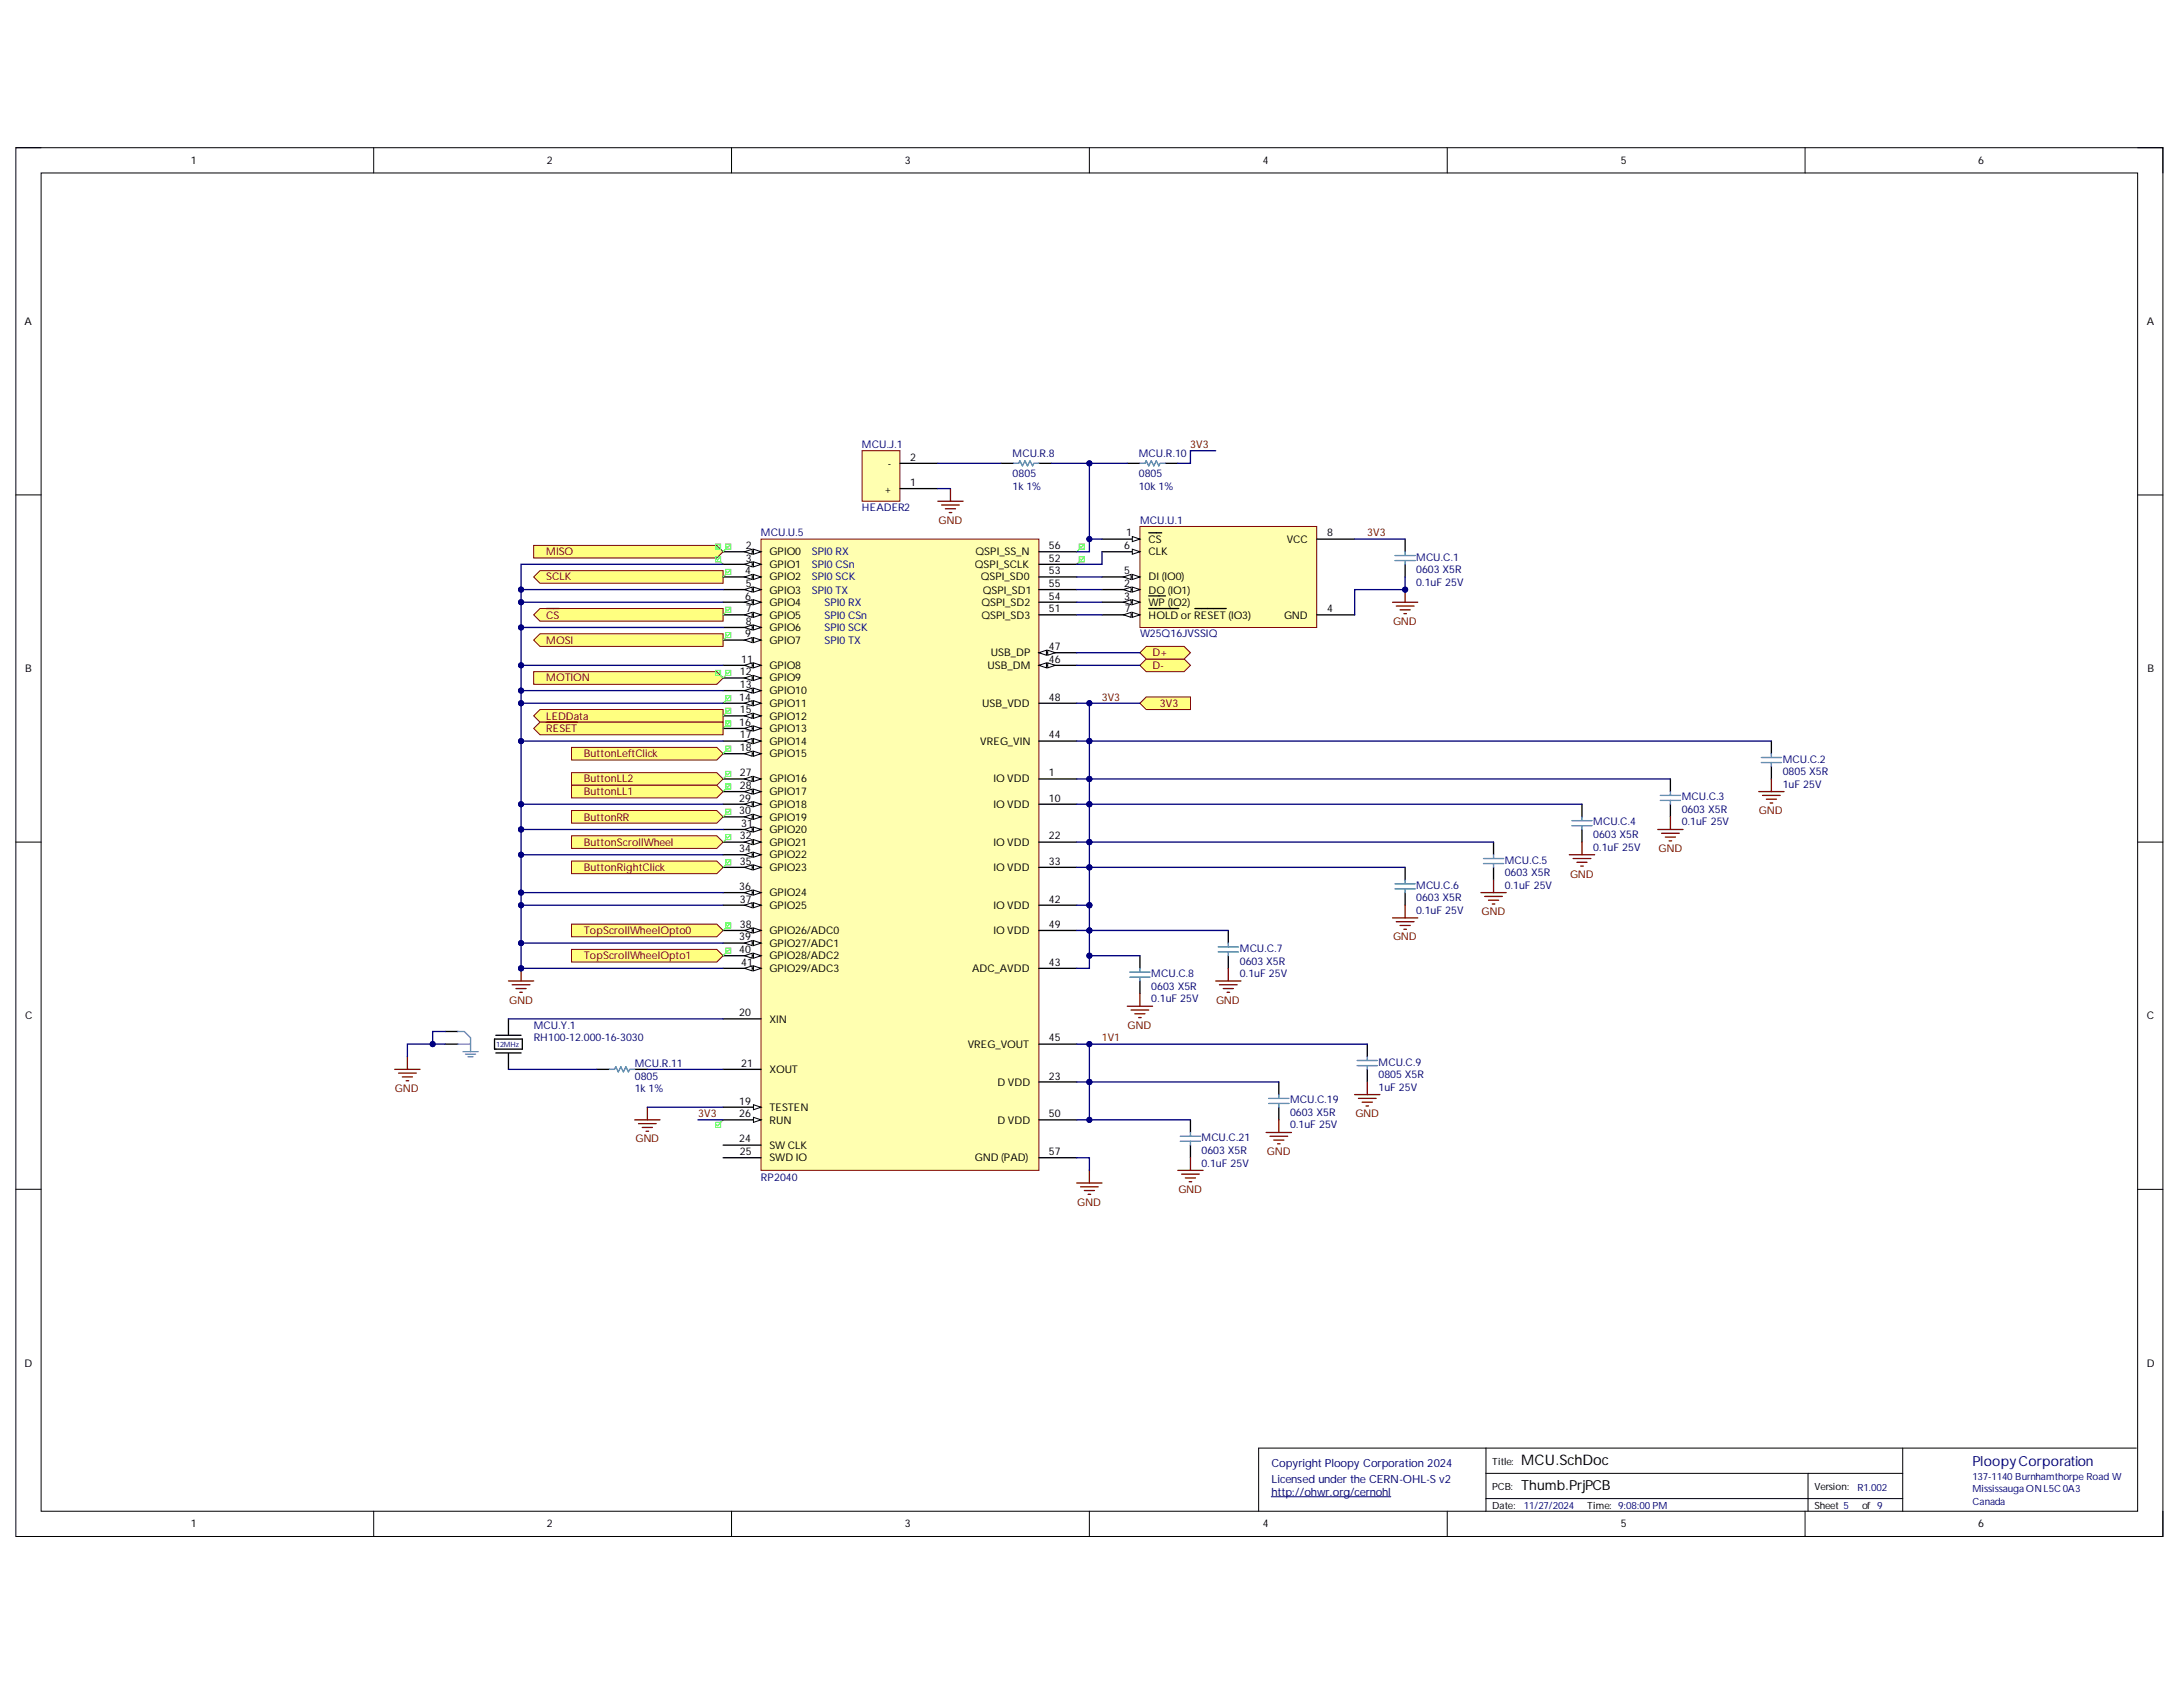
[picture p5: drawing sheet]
<svg xmlns="http://www.w3.org/2000/svg" width="279mm" height="216mm" viewBox="0 0 279 216" stroke-linecap="round" stroke-linejoin="round" font-family="sans-serif">
<defs><g id="words">
<text font-size="1.9" x="194.7" y="187.4">MCU.SchDoc</text>
<text font-size="1.8" x="194.7" y="190.6">Thumb.PrjPCB</text>
<text font-size="1.8" fill="#000080" x="252.4" y="187.6">PloopyCorporation</text>
<g font-size="1.4">
<text x="24.4" y="21">1</text>
<text x="70" y="21">2</text>
<text x="115.8" y="21">3</text>
<text x="161.6" y="21">4</text>
<text x="207.5" y="21">5</text>
<text x="253.2" y="21">6</text>
<text x="3.1" y="41.6">A</text>
<text x="274.8" y="41.6">A</text>
<text x="113.6" y="59.7">-</text>
<text x="116.5" y="59">2</text>
<text x="113.2" y="63">+</text>
<text x="116.5" y="62.2">1</text>
<text x="95.4" y="70.3">2</text>
<text x="95.4" y="71.9">3</text>
<text x="98.5" y="71.1">GPIO0</text>
<text x="124.9" y="71.1">QSPI_SS_N</text>
<text x="134.3" y="71.9">52</text>
<text x="134.3" y="70.3">56</text>
<text x="143.9" y="70.3">6</text>
<text x="144.1" y="68.6">1</text>
<text x="147" y="69.5">CS</text>
<text x="147" y="71.1">CLK</text>
<text x="164.7" y="69.5">VCC</text>
<text x="169.8" y="68.6">8</text>
<text x="95.4" y="73.5">4</text>
<text x="95.4" y="76.7">6</text>
<text x="95.4" y="75.1">5</text>
<text x="98.5" y="72.7">GPIO1</text>
<text x="98.5" y="74.3">GPIO2</text>
<text x="98.5" y="76">GPIO3</text>
<text x="98.5" y="77.6">GPIO4</text>
<text x="124.8" y="72.7">QSPI_SCLK</text>
<text x="125.5" y="74.3">QSPI_SD0</text>
<text x="125.6" y="77.6">QSPI_SD2</text>
<text x="125.8" y="76">QSPI_SD1</text>
<text x="134.3" y="73.5">53</text>
<text x="134.3" y="76.7">54</text>
<text x="134.3" y="75.1">55</text>
<text x="143.9" y="75.1">2</text>
<text x="143.9" y="76.7">3</text>
<text x="143.9" y="73.5">5</text>
<text x="147" y="76">DO (IO1)</text>
<text x="147" y="77.6">WP (IO2)</text>
<text x="147" y="74.3">DI (IO0)</text>
<text x="95.4" y="81.5">9</text>
<text x="95.4" y="78.3">7</text>
<text x="95.4" y="79.9">8</text>
<text x="98.5" y="79.2">GPIO5</text>
<text x="98.5" y="80.8">GPIO6</text>
<text x="98.5" y="82.4">GPIO7</text>
<text x="125.6" y="79.2">QSPI_SD3</text>
<text x="126.8" y="84">USB_DP</text>
<text x="134.3" y="83.2">47</text>
<text x="134.3" y="78.3">51</text>
<text x="144" y="78.3">7</text>
<text x="147" y="79.2">HOLD or RESET (IO3)</text>
<text x="164.3" y="79.2">GND</text>
<text x="169.8" y="78.3">4</text>
<text x="3.2" y="86">B</text>
<text x="94.6" y="89.7">14</text>
<text x="94.7" y="86.4">12</text>
<text x="94.7" y="88.1">13</text>
<text x="94.9" y="84.8">11</text>
<text x="98.5" y="85.6">GPIO8</text>
<text x="98.5" y="87.2">GPIO9</text>
<text x="98.5" y="88.8">GPIO10</text>
<text x="126.4" y="85.6">USB_DM</text>
<text x="134.3" y="84.8">46</text>
<text x="134.3" y="89.7">48</text>
<text x="274.8" y="86">B</text>
<text x="94.6" y="92.9">16</text>
<text x="94.7" y="91.3">15</text>
<text x="94.7" y="94.5">17</text>
<text x="98.5" y="90.5">GPIO11</text>
<text x="98.5" y="92.1">GPIO12</text>
<text x="98.5" y="93.7">GPIO13</text>
<text x="98.5" y="95.3">GPIO14</text>
<text x="125.5" y="95.3">VREG_VIN</text>
<text x="125.7" y="90.5">USB_VDD</text>
<text x="134.3" y="94.5">44</text>
<text x="94.7" y="96.2">18</text>
<text x="94.7" y="99.4">27</text>
<text x="94.7" y="101">28</text>
<text x="98.5" y="96.9">GPIO15</text>
<text x="98.5" y="100.1">GPIO16</text>
<text x="98.5" y="101.7">GPIO17</text>
<text x="127.1" y="100.1">IO VDD</text>
<text x="134.3" y="99.4">1</text>
<text x="94.6" y="102.6">29</text>
<text x="94.6" y="104.2">30</text>
<text x="94.7" y="107.4">32</text>
<text x="94.9" y="105.8">31</text>
<text x="98.5" y="103.4">GPIO18</text>
<text x="98.5" y="105">GPIO19</text>
<text x="98.5" y="106.6">GPIO20</text>
<text x="127.1" y="103.4">IO VDD</text>
<text x="134.3" y="102.6">10</text>
<text x="134.3" y="107.4">22</text>
<text x="94.6" y="109">34</text>
<text x="94.6" y="113.9">36</text>
<text x="94.7" y="110.7">35</text>
<text x="98.5" y="108.2">GPIO21</text>
<text x="98.5" y="109.9">GPIO22</text>
<text x="98.5" y="111.5">GPIO23</text>
<text x="127.1" y="108.2">IO VDD</text>
<text x="127.1" y="111.5">IO VDD</text>
<text x="134.3" y="110.7">33</text>
<text x="94.7" y="115.5">37</text>
<text x="94.7" y="118.7">38</text>
<text x="98.5" y="114.7">GPIO24</text>
<text x="98.5" y="116.4">GPIO25</text>
<text x="98.5" y="119.6">GPIO26/ADC0</text>
<text x="127.1" y="116.4">IO VDD</text>
<text x="127.1" y="119.6">IO VDD</text>
<text x="134.3" y="115.5">42</text>
<text x="134.3" y="118.7">49</text>
<text x="94.6" y="120.3">39</text>
<text x="94.6" y="121.9">40</text>
<text x="94.9" y="123.6">41</text>
<text x="98.5" y="121.2">GPIO27/ADC1</text>
<text x="98.5" y="122.8">GPIO28/ADC2</text>
<text x="98.5" y="124.4">GPIO29/ADC3</text>
<text x="124.4" y="124.4">ADC_AVDD</text>
<text x="134.3" y="123.6">43</text>
<text x="3.2" y="130.5">C</text>
<text x="94.6" y="130">20</text>
<text x="98.5" y="130.9">XIN</text>
<text x="274.8" y="130.5">C</text>
<text x="94.9" y="136.6">21</text>
<text x="98.5" y="137.3">XOUT</text>
<text x="123.9" y="134.1">VREG_VOUT</text>
<text x="134.3" y="133.3">45</text>
<text x="94.6" y="141.4">19</text>
<text x="94.6" y="143">26</text>
<text x="98.5" y="142.1">TESTEN</text>
<text x="98.5" y="143.8">RUN</text>
<text x="127.7" y="138.9">D VDD</text>
<text x="127.7" y="143.8">D VDD</text>
<text x="134.3" y="138.2">23</text>
<text x="134.3" y="143">50</text>
<text x="94.6" y="146.2">24</text>
<text x="94.7" y="147.8">25</text>
<text x="98.5" y="147">SW CLK</text>
<text x="98.5" y="148.6">SWD IO</text>
<text x="124.8" y="148.6">GND (PAD)</text>
<text x="134.3" y="147.8">57</text>
<text x="3.1" y="174.9">D</text>
<text x="274.8" y="174.9">D</text>
<text x="24.4" y="195.5">1</text>
<text x="70" y="195.5">2</text>
<text x="115.8" y="195.5">3</text>
<text x="161.6" y="195.5">4</text>
<text x="207.5" y="195.5">5</text>
<text x="253.2" y="195.5">6</text>
</g>
<g font-size="1.4" fill="#000080">
<text x="110.3" y="57.4">MCU.J.1</text>
<text x="129.6" y="58.5">MCU.R.8</text>
<text x="145.7" y="58.5">MCU.R.10</text>
<text x="110.3" y="65.4">HEADER2</text>
<text x="129.6" y="62.7">1k 1%</text>
<text x="129.6" y="61.1">0805</text>
<text x="145.7" y="62.7">10k 1%</text>
<text x="145.7" y="61.1">0805</text>
<text x="97.4" y="68.6">MCU.U.5</text>
<text x="103.9" y="71.1">SPI0RX</text>
<text x="145.9" y="67">MCU.U.1</text>
<text x="181.3" y="71.7">MCU.C.1</text>
<text x="103.9" y="72.7">SPI0CSn</text>
<text x="103.9" y="74.3">SPI0SCK</text>
<text x="103.9" y="76">SPI0TX</text>
<text x="105.5" y="77.6">SPI0RX</text>
<text x="181.3" y="75">0.1uF 25V</text>
<text x="181.3" y="73.3">0603 X5R</text>
<text x="105.5" y="79.2">SPI0CSn</text>
<text x="105.5" y="80.8">SPI0SCK</text>
<text x="105.5" y="82.4">SPI0TX</text>
<text x="145.9" y="81.5">W25Q16JVSSIQ</text>
<text x="228.2" y="100.8">1uF 25V</text>
<text x="228.2" y="97.6">MCU.C.2</text>
<text x="228.2" y="99.2">0805 X5R</text>
<text x="203.9" y="105.6">MCU.C.4</text>
<text x="203.9" y="107.2">0603 X5R</text>
<text x="215.2" y="105.6">0.1uF 25V</text>
<text x="215.2" y="102.4">MCU.C.3</text>
<text x="215.2" y="104">0603 X5R</text>
<text x="181.3" y="113.7">MCU.C.6</text>
<text x="192.6" y="113.7">0.1uF 25V</text>
<text x="192.6" y="110.5">MCU.C.5</text>
<text x="192.6" y="112.1">0603 X5R</text>
<text x="203.9" y="108.9">0.1uF 25V</text>
<text x="181.3" y="117">0.1uF 25V</text>
<text x="181.3" y="115.3">0603 X5R</text>
<text x="147.4" y="125.1">MCU.C.8</text>
<text x="158.7" y="125.1">0.1uF 25V</text>
<text x="158.7" y="121.9">MCU.C.7</text>
<text x="158.7" y="123.5">0603 X5R</text>
<text x="68.3" y="131.7">MCU.Y.1</text>
<text x="147.4" y="128.3">0.1uF 25V</text>
<text x="147.4" y="126.7">0603 X5R</text>
<text x="68.3" y="133.3">RH100-12.000-16-3030</text>
<text x="81.2" y="136.6">MCU.R.11</text>
<text x="176.4" y="136.4">MCU.C.9</text>
<text x="176.4" y="138">0805 X5R</text>
<text x="81.2" y="139.8">1k 1%</text>
<text x="81.2" y="138.2">0805</text>
<text x="165.1" y="141.2">MCU.C.19</text>
<text x="165.1" y="142.8">0603 X5R</text>
<text x="176.4" y="139.6">1uF 25V</text>
<text x="153.8" y="149.3">0.1uF 25V</text>
<text x="153.8" y="146">MCU.C.21</text>
<text x="153.8" y="147.6">0603 X5R</text>
<text x="165.1" y="144.4">0.1uF 25V</text>
<text x="97.4" y="151.1">RP2040</text>
<text x="162.7" y="187.7">Copyright Ploopy Corporation 2024</text>
<text x="162.7" y="189.8">Licensed under the CERN-OHL-S v2</text>
<text x="162.7" y="191.4">http://ohwr.org/cernohl</text>
</g>
<g font-size="1.4" fill="#800000">
<text x="152.3" y="57.4">3V3</text>
<text x="69.9" y="71.1">MISO</text>
<text x="120.1" y="67">GND</text>
<text x="175" y="68.6">3V3</text>
<text x="69.9" y="74.3">SCLK</text>
<text x="69.9" y="82.4">MOSI</text>
<text x="69.9" y="79.2">CS</text>
<text x="147.5" y="84">D+</text>
<text x="178.3" y="79.9">GND</text>
<text x="69.9" y="87.2">MOTION</text>
<text x="141" y="89.7">3V3</text>
<text x="147.5" y="85.6">D-</text>
<text x="69.9" y="92.1">LEDData</text>
<text x="69.9" y="93.7">RESET</text>
<text x="148.5" y="90.5">3V3</text>
<text x="74.7" y="100.1">ButtonLL2</text>
<text x="74.7" y="101.7">ButtonLL1</text>
<text x="74.7" y="96.9">ButtonLeftClick</text>
<text x="74.7" y="105">ButtonRR</text>
<text x="225.1" y="104.2">GND</text>
<text x="74.7" y="108.2">ButtonScrollWheel</text>
<text x="74.7" y="111.5">ButtonRightClick</text>
<text x="201" y="112.3">GND</text>
<text x="212.3" y="109">GND</text>
<text x="74.7" y="119.6">TopScrollWheelOpto0</text>
<text x="189.6" y="117.1">GND</text>
<text x="74.7" y="122.8">TopScrollWheelOpto1</text>
<text x="178.3" y="120.3">GND</text>
<text x="65.2" y="128.4">GND</text>
<text x="144.3" y="131.7">GND</text>
<text x="155.6" y="128.4">GND</text>
<text x="141" y="133.3">1V1</text>
<text x="50.6" y="139.8">GND</text>
<text x="89.4" y="143">3V3</text>
<text x="173.5" y="143">GND</text>
<text x="81.3" y="146.2">GND</text>
<text x="162.1" y="147.8">GND</text>
<text x="137.9" y="154.3">GND</text>
<text x="150.8" y="152.7">GND</text>
</g>
<g font-size="1.3">
<text x="191" y="187.4">Title:</text>
<text x="191" y="190.6">PCB:</text>
<text x="232.2" y="190.6">Version:</text>
<text x="191" y="193.1">Date:</text>
<text x="203.2" y="193.1">Time: 9:08:00PM</text>
<text x="232.2" y="193.1">Sheet 5</text>
<text x="238.3" y="193.1">of 9</text>
</g>
<g font-size="1.3" fill="#000080">
<text x="237.7" y="190.8">R1.002</text>
<text x="252.4" y="191">MississaugaONL5C0A3</text>
<text x="252.4" y="189.4">137-1140Burnhamthorpe Road W</text>
<text x="195" y="193.1">11/27/2024</text>
<text x="252.4" y="192.6">Canada</text>
</g>
<text font-size=".9" fill="#000080" x="63.5" y="134">12MHz</text>
</g></defs>
<path d="M2 18.9h274.8v177.7h-274.8z" fill="none" stroke="#000" stroke-width=".13"/>
<path d="M5.3 22.1h268.3v171.3h-268.3z" fill-rule="evenodd" fill="#fff"/>
<g fill="none" stroke="#000" stroke-width=".13">
<path d="M2 18.9h3.3M47.8 18.9v3.2M93.6 18.9v3.2M139.4 18.9v3.2M185.2 18.9v3.2M231 18.9v3.2M273.6 18.9h3.2v3.2M5.3 22.1h268.3v171.3h-268.3zM2 63.3h3.3M273.6 63.3h3.2M2 107.8h3.3M273.6 107.8h3.2"/>
<path d="M2 152.2h3.3M273.6 152.2h3.2M47.8 193.4v3.2M93.6 193.4v3.2M139.4 193.4v3.2M185.2 193.4v3.2M190.2 185.3v8.1M190.2 188.6h53.3M190.2 191.8h53.3M231 193.4v3.2M231.4 188.6v4.8M243.5 185.3v8.1"/>
<path d="M273.4 185.3h-112.3v8.1M276.8 193.4v3.2"/>
</g>
<path d="M162.7 191.5h15.3" fill="none" stroke="#000080" stroke-width=".13"/>
<path d="M73.2 118.3h18.5l.9 .8-.9 .8h-18.5z" fill-rule="evenodd" fill="#ffff80"/>
<path d="M73.2 118.3h18.5l.9 .8-.9 .8h-18.5z" fill="none" stroke="#800000" stroke-width=".13"/>
<path d="M73.2 121.5h18.5l.9 .8-.9 .8h-18.5z" fill-rule="evenodd" fill="#ffff80"/>
<path d="M73.2 121.5h18.5l.9 .8-.9 .8h-18.5z" fill="none" stroke="#800000" stroke-width=".13"/>
<path d="M73.2 103.7h18.5l.9 .8-.9 .8h-18.5z" fill-rule="evenodd" fill="#ffff80"/>
<path d="M73.2 103.7h18.5l.9 .8-.9 .8h-18.5z" fill="none" stroke="#800000" stroke-width=".13"/>
<path d="M73.2 98.9h18.5l.9 .8-.9 .8h-18.5z" fill-rule="evenodd" fill="#ffff80"/>
<path d="M73.2 98.9h18.5l.9 .8-.9 .8h-18.5z" fill="none" stroke="#800000" stroke-width=".13"/>
<path d="M73.2 100.5h18.5l.9 .8-.9 .8h-18.5z" fill-rule="evenodd" fill="#ffff80"/>
<path d="M73.2 100.5h18.5l.9 .8-.9 .8h-18.5z" fill="none" stroke="#800000" stroke-width=".13"/>
<path d="M73.2 107h18.5l.9 .8-.9 .8h-18.5z" fill-rule="evenodd" fill="#ffff80"/>
<path d="M73.2 107h18.5l.9 .8-.9 .8h-18.5z" fill="none" stroke="#800000" stroke-width=".13"/>
<path d="M73.2 95.7h18.5l.9 .8-.9 .8h-18.5z" fill-rule="evenodd" fill="#ffff80"/>
<path d="M73.2 95.7h18.5l.9 .8-.9 .8h-18.5z" fill="none" stroke="#800000" stroke-width=".13"/>
<path d="M73.2 110.2h18.5l.9 .8-.9 .8h-18.5z" fill-rule="evenodd" fill="#ffff80"/>
<path d="M73.2 110.2h18.5l.9 .8-.9 .8h-18.5z" fill="none" stroke="#800000" stroke-width=".13"/>
<path d="M68.3 73.8l.8-.8h23.5v1.6h-23.5z" fill-rule="evenodd" fill="#ffff80"/>
<path d="M68.3 73.8l.8-.8h23.5v1.6h-23.5z" fill="none" stroke="#800000" stroke-width=".13"/>
<path d="M68.3 69.8h23.4l.9 .8-.9 .8h-23.4z" fill-rule="evenodd" fill="#ffff80"/>
<path d="M68.3 69.8h23.4l.9 .8-.9 .8h-23.4z" fill="none" stroke="#800000" stroke-width=".13"/>
<path d="M68.3 86h23.4l.9 .8-.9 .8h-23.4z" fill-rule="evenodd" fill="#ffff80"/>
<path d="M68.3 86h23.4l.9 .8-.9 .8h-23.4z" fill="none" stroke="#800000" stroke-width=".13"/>
<path d="M97.4 69h35.6v80.8h-35.6z" fill-rule="evenodd" fill="#ffffb0"/>
<path d="M97.4 69h35.6v80.8h-35.6z" fill="none" stroke="#800000" stroke-width=".13"/>
<path d="M92.6 70.6h4.8M133 99.7h4.8" fill="none" stroke="#000" stroke-width=".17"/>
<path d="M96.4 70.3l1 .3-1 .3z" fill="#f8fcff"/>
<path d="M96.4 70.3l1 .3-1 .3z" fill="none" stroke="#000" stroke-width=".13"/>
<path d="M95.3 70.6l1-.3v.6z" fill="#f8fcff"/>
<path d="M95.3 70.6l1-.3v.6z" fill="none" stroke="#000" stroke-width=".13"/>
<path d="M92.6 72.2h4.8" fill="none" stroke="#000" stroke-width=".17"/>
<path d="M96.4 71.9l1 .3-1 .3z" fill="#f8fcff"/>
<path d="M96.4 71.9l1 .3-1 .3z" fill="none" stroke="#000" stroke-width=".13"/>
<path d="M95.3 72.2l1-.3v.6z" fill="#f8fcff"/>
<path d="M95.3 72.2l1-.3v.6z" fill="none" stroke="#000" stroke-width=".13"/>
<path d="M92.6 73.8h4.8" fill="none" stroke="#000" stroke-width=".17"/>
<path d="M96.4 73.5l1 .3-1 .4z" fill="#f8fcff"/>
<path d="M96.4 73.5l1 .3-1 .4z" fill="none" stroke="#000" stroke-width=".13"/>
<path d="M95.3 73.8l1-.3v.7z" fill="#f8fcff"/>
<path d="M95.3 73.8l1-.3v.7z" fill="none" stroke="#000" stroke-width=".13"/>
<path d="M92.6 75.5h4.8" fill="none" stroke="#000" stroke-width=".17"/>
<path d="M96.4 75.1l1 .4-1 .3z" fill="#f8fcff"/>
<path d="M96.4 75.1l1 .4-1 .3z" fill="none" stroke="#000" stroke-width=".13"/>
<path d="M95.3 75.5l1-.4v.7z" fill="#f8fcff"/>
<path d="M95.3 75.5l1-.4v.7z" fill="none" stroke="#000" stroke-width=".13"/>
<path d="M92.6 77.1h4.8" fill="none" stroke="#000" stroke-width=".17"/>
<path d="M96.4 76.7l1 .4-1 .3z" fill="#f8fcff"/>
<path d="M96.4 76.7l1 .4-1 .3z" fill="none" stroke="#000" stroke-width=".13"/>
<path d="M95.3 77.1l1-.4v.7z" fill="#f8fcff"/>
<path d="M95.3 77.1l1-.4v.7z" fill="none" stroke="#000" stroke-width=".13"/>
<path d="M92.6 78.7h4.8" fill="none" stroke="#000" stroke-width=".17"/>
<path d="M96.4 78.4l1 .3-1 .3z" fill="#f8fcff"/>
<path d="M96.4 78.4l1 .3-1 .3z" fill="none" stroke="#000" stroke-width=".13"/>
<path d="M95.3 78.7l1-.3v.6z" fill="#f8fcff"/>
<path d="M95.3 78.7l1-.3v.6z" fill="none" stroke="#000" stroke-width=".13"/>
<path d="M92.6 80.3h4.8" fill="none" stroke="#000" stroke-width=".17"/>
<path d="M96.4 80l1 .3-1 .3z" fill="#f8fcff"/>
<path d="M96.4 80l1 .3-1 .3z" fill="none" stroke="#000" stroke-width=".13"/>
<path d="M95.3 80.3l1-.3v.6z" fill="#f8fcff"/>
<path d="M95.3 80.3l1-.3v.6z" fill="none" stroke="#000" stroke-width=".13"/>
<path d="M92.6 81.9h4.8" fill="none" stroke="#000" stroke-width=".17"/>
<path d="M96.4 81.6l1 .3-1 .3z" fill="#f8fcff"/>
<path d="M96.4 81.6l1 .3-1 .3z" fill="none" stroke="#000" stroke-width=".13"/>
<path d="M95.3 81.9l1-.3v.6z" fill="#f8fcff"/>
<path d="M95.3 81.9l1-.3v.6z" fill="none" stroke="#000" stroke-width=".13"/>
<path d="M92.6 85.2h4.8M133 102.9h4.8" fill="none" stroke="#000" stroke-width=".17"/>
<path d="M96.4 84.8l1 .4-1 .3z" fill="#f8fcff"/>
<path d="M96.4 84.8l1 .4-1 .3z" fill="none" stroke="#000" stroke-width=".13"/>
<path d="M95.3 85.2l1-.4v.7z" fill="#f8fcff"/>
<path d="M95.3 85.2l1-.4v.7z" fill="none" stroke="#000" stroke-width=".13"/>
<path d="M92.6 86.8h4.8" fill="none" stroke="#000" stroke-width=".17"/>
<path d="M96.4 86.4l1 .4-1 .3z" fill="#f8fcff"/>
<path d="M96.4 86.4l1 .4-1 .3z" fill="none" stroke="#000" stroke-width=".13"/>
<path d="M95.3 86.8l1-.4v.7z" fill="#f8fcff"/>
<path d="M95.3 86.8l1-.4v.7z" fill="none" stroke="#000" stroke-width=".13"/>
<path d="M92.6 88.4h4.8" fill="none" stroke="#000" stroke-width=".17"/>
<path d="M96.4 88.1l1 .3-1 .3z" fill="#f8fcff"/>
<path d="M96.4 88.1l1 .3-1 .3z" fill="none" stroke="#000" stroke-width=".13"/>
<path d="M95.3 88.4l1-.3v.6z" fill="#f8fcff"/>
<path d="M95.3 88.4l1-.3v.6z" fill="none" stroke="#000" stroke-width=".13"/>
<path d="M92.6 90h4.8" fill="none" stroke="#000" stroke-width=".17"/>
<path d="M96.4 89.7l1 .3-1 .3z" fill="#f8fcff"/>
<path d="M96.4 89.7l1 .3-1 .3z" fill="none" stroke="#000" stroke-width=".13"/>
<path d="M95.3 90l1-.3v.6z" fill="#f8fcff"/>
<path d="M95.3 90l1-.3v.6z" fill="none" stroke="#000" stroke-width=".13"/>
<path d="M92.6 91.6h4.8" fill="none" stroke="#000" stroke-width=".17"/>
<path d="M96.4 91.3l1 .3-1 .3z" fill="#f8fcff"/>
<path d="M96.4 91.3l1 .3-1 .3z" fill="none" stroke="#000" stroke-width=".13"/>
<path d="M95.3 91.6l1-.3v.6z" fill="#f8fcff"/>
<path d="M95.3 91.6l1-.3v.6z" fill="none" stroke="#000" stroke-width=".13"/>
<path d="M92.6 93.2h4.8" fill="none" stroke="#000" stroke-width=".17"/>
<path d="M96.4 92.9l1 .3-1 .4z" fill="#f8fcff"/>
<path d="M96.4 92.9l1 .3-1 .4z" fill="none" stroke="#000" stroke-width=".13"/>
<path d="M95.3 93.2l1-.3v.7z" fill="#f8fcff"/>
<path d="M95.3 93.2l1-.3v.7z" fill="none" stroke="#000" stroke-width=".13"/>
<path d="M92.6 94.8h4.8" fill="none" stroke="#000" stroke-width=".17"/>
<path d="M96.4 94.5l1 .3-1 .4z" fill="#f8fcff"/>
<path d="M96.4 94.5l1 .3-1 .4z" fill="none" stroke="#000" stroke-width=".13"/>
<path d="M95.3 94.8l1-.3v.7z" fill="#f8fcff"/>
<path d="M95.3 94.8l1-.3v.7z" fill="none" stroke="#000" stroke-width=".13"/>
<path d="M92.6 96.5h4.8" fill="none" stroke="#000" stroke-width=".17"/>
<path d="M96.4 96.1l1 .4-1 .3z" fill="#f8fcff"/>
<path d="M96.4 96.1l1 .4-1 .3z" fill="none" stroke="#000" stroke-width=".13"/>
<path d="M95.3 96.5l1-.4v.7z" fill="#f8fcff"/>
<path d="M95.3 96.5l1-.4v.7z" fill="none" stroke="#000" stroke-width=".13"/>
<path d="M92.6 141.7h4.8" fill="none" stroke="#000" stroke-width=".17"/>
<path d="M96.4 141.4l1 .3-1 .3z" fill="#f8fcff"/>
<path d="M96.4 141.4l1 .3-1 .3z" fill="none" stroke="#000" stroke-width=".13"/>
<path d="M133 107.8h4.8M92.6 130.4h4.8M92.6 136.9h4.8M133 138.5h4.8M92.6 146.5h4.8M92.6 148.2h4.8M92.6 143.3h4.8" fill="none" stroke="#000" stroke-width=".17"/>
<path d="M96.4 143l1 .3-1 .3z" fill="#f8fcff"/>
<path d="M96.4 143l1 .3-1 .3z" fill="none" stroke="#000" stroke-width=".13"/>
<path d="M92.6 99.7h4.8" fill="none" stroke="#000" stroke-width=".17"/>
<path d="M96.4 99.4l1 .3-1 .3z" fill="#f8fcff"/>
<path d="M96.4 99.4l1 .3-1 .3z" fill="none" stroke="#000" stroke-width=".13"/>
<path d="M95.3 99.7l1-.3v.6z" fill="#f8fcff"/>
<path d="M95.3 99.7l1-.3v.6z" fill="none" stroke="#000" stroke-width=".13"/>
<path d="M92.6 101.3h4.8" fill="none" stroke="#000" stroke-width=".17"/>
<path d="M96.4 101l1 .3-1 .3z" fill="#f8fcff"/>
<path d="M96.4 101l1 .3-1 .3z" fill="none" stroke="#000" stroke-width=".13"/>
<path d="M95.3 101.3l1-.3v.6z" fill="#f8fcff"/>
<path d="M95.3 101.3l1-.3v.6z" fill="none" stroke="#000" stroke-width=".13"/>
<path d="M92.6 102.9h4.8" fill="none" stroke="#000" stroke-width=".17"/>
<path d="M96.4 102.6l1 .3-1 .3z" fill="#f8fcff"/>
<path d="M96.4 102.6l1 .3-1 .3z" fill="none" stroke="#000" stroke-width=".13"/>
<path d="M95.3 102.9l1-.3v.6z" fill="#f8fcff"/>
<path d="M95.3 102.9l1-.3v.6z" fill="none" stroke="#000" stroke-width=".13"/>
<path d="M92.6 104.5h4.8" fill="none" stroke="#000" stroke-width=".17"/>
<path d="M96.4 104.2l1 .3-1 .4z" fill="#f8fcff"/>
<path d="M96.4 104.2l1 .3-1 .4z" fill="none" stroke="#000" stroke-width=".13"/>
<path d="M95.3 104.5l1-.3v.7z" fill="#f8fcff"/>
<path d="M95.3 104.5l1-.3v.7z" fill="none" stroke="#000" stroke-width=".13"/>
<path d="M92.6 106.2h4.8" fill="none" stroke="#000" stroke-width=".17"/>
<path d="M96.4 105.8l1 .4-1 .3z" fill="#f8fcff"/>
<path d="M96.4 105.8l1 .4-1 .3z" fill="none" stroke="#000" stroke-width=".13"/>
<path d="M95.3 106.2l1-.4v.7z" fill="#f8fcff"/>
<path d="M95.3 106.2l1-.4v.7z" fill="none" stroke="#000" stroke-width=".13"/>
<path d="M92.6 107.8h4.8" fill="none" stroke="#000" stroke-width=".17"/>
<path d="M96.4 107.4l1 .4-1 .3z" fill="#f8fcff"/>
<path d="M96.4 107.4l1 .4-1 .3z" fill="none" stroke="#000" stroke-width=".13"/>
<path d="M95.3 107.8l1-.4v.7z" fill="#f8fcff"/>
<path d="M95.3 107.8l1-.4v.7z" fill="none" stroke="#000" stroke-width=".13"/>
<path d="M92.6 109.4h4.8M133 111h4.8" fill="none" stroke="#000" stroke-width=".17"/>
<path d="M96.4 109.1l1 .3-1 .3z" fill="#f8fcff"/>
<path d="M96.4 109.1l1 .3-1 .3z" fill="none" stroke="#000" stroke-width=".13"/>
<path d="M95.3 109.4l1-.3v.6z" fill="#f8fcff"/>
<path d="M95.3 109.4l1-.3v.6z" fill="none" stroke="#000" stroke-width=".13"/>
<path d="M92.6 111h4.8" fill="none" stroke="#000" stroke-width=".17"/>
<path d="M96.4 110.7l1 .3-1 .3z" fill="#f8fcff"/>
<path d="M96.4 110.7l1 .3-1 .3z" fill="none" stroke="#000" stroke-width=".13"/>
<path d="M95.3 111l1-.3v.6z" fill="#f8fcff"/>
<path d="M95.3 111l1-.3v.6z" fill="none" stroke="#000" stroke-width=".13"/>
<path d="M92.6 114.2h4.8" fill="none" stroke="#000" stroke-width=".17"/>
<path d="M96.4 113.9l1 .3-1 .4z" fill="#f8fcff"/>
<path d="M96.4 113.9l1 .3-1 .4z" fill="none" stroke="#000" stroke-width=".13"/>
<path d="M95.3 114.2l1-.3v.7z" fill="#f8fcff"/>
<path d="M95.3 114.2l1-.3v.7z" fill="none" stroke="#000" stroke-width=".13"/>
<path d="M92.6 115.8h4.8" fill="none" stroke="#000" stroke-width=".17"/>
<path d="M96.4 115.5l1 .3-1 .4z" fill="#f8fcff"/>
<path d="M96.4 115.5l1 .3-1 .4z" fill="none" stroke="#000" stroke-width=".13"/>
<path d="M95.3 115.8l1-.3v.7z" fill="#f8fcff"/>
<path d="M95.3 115.8l1-.3v.7z" fill="none" stroke="#000" stroke-width=".13"/>
<path d="M92.6 119.1h4.8" fill="none" stroke="#000" stroke-width=".17"/>
<path d="M96.4 118.8l1 .3-1 .3z" fill="#f8fcff"/>
<path d="M96.4 118.8l1 .3-1 .3z" fill="none" stroke="#000" stroke-width=".13"/>
<path d="M95.3 119.1l1-.3v.6z" fill="#f8fcff"/>
<path d="M95.3 119.1l1-.3v.6z" fill="none" stroke="#000" stroke-width=".13"/>
<path d="M92.6 120.7h4.8" fill="none" stroke="#000" stroke-width=".17"/>
<path d="M96.4 120.4l1 .3-1 .3z" fill="#f8fcff"/>
<path d="M96.4 120.4l1 .3-1 .3z" fill="none" stroke="#000" stroke-width=".13"/>
<path d="M95.3 120.7l1-.3v.6z" fill="#f8fcff"/>
<path d="M95.3 120.7l1-.3v.6z" fill="none" stroke="#000" stroke-width=".13"/>
<path d="M92.6 122.3h4.8" fill="none" stroke="#000" stroke-width=".17"/>
<path d="M96.4 122l1 .3-1 .3z" fill="#f8fcff"/>
<path d="M96.4 122l1 .3-1 .3z" fill="none" stroke="#000" stroke-width=".13"/>
<path d="M95.3 122.3l1-.3v.6z" fill="#f8fcff"/>
<path d="M95.3 122.3l1-.3v.6z" fill="none" stroke="#000" stroke-width=".13"/>
<path d="M92.6 123.9h4.8" fill="none" stroke="#000" stroke-width=".17"/>
<path d="M96.4 123.6l1 .3-1 .4z" fill="#f8fcff"/>
<path d="M96.4 123.6l1 .3-1 .4z" fill="none" stroke="#000" stroke-width=".13"/>
<path d="M95.3 123.9l1-.3v.7z" fill="#f8fcff"/>
<path d="M95.3 123.9l1-.3v.7z" fill="none" stroke="#000" stroke-width=".13"/>
<path d="M133 94.8h4.8M133 85.2h4.8M133 115.8h4.8M133 123.9h4.8M133 133.6h4.8" fill="none" stroke="#000" stroke-width=".17"/>
<path d="M133 85.2l.9-.4v.7z" fill="#f8fcff"/>
<path d="M133 85.2l.9-.4v.7z" fill="none" stroke="#000" stroke-width=".13"/>
<path d="M134.1 84.8l1 .4-1 .3z" fill="#f8fcff"/>
<path d="M134.1 84.8l1 .4-1 .3z" fill="none" stroke="#000" stroke-width=".13"/>
<path d="M133 83.5h4.8" fill="none" stroke="#000" stroke-width=".17"/>
<path d="M133 83.5l.9-.3v.7z" fill="#f8fcff"/>
<path d="M133 83.5l.9-.3v.7z" fill="none" stroke="#000" stroke-width=".13"/>
<path d="M134.1 83.2l1 .3-1 .4z" fill="#f8fcff"/>
<path d="M134.1 83.2l1 .3-1 .4z" fill="none" stroke="#000" stroke-width=".13"/>
<g fill="none" stroke="#000" stroke-width=".17">
<path d="M133 78.7h4.8M133 72.2h4.8M133 73.8h4.8M133 77.1h4.8M133 75.5h4.8M133 70.6h4.8M133 90h4.8M213.8 99.7v1.6M226.7 94.8v1.7M226.7 98.1v1.6M133 119.1h4.8M157.2 119.1v1.6"/>
<path d="M179.8 111v1.6M179.8 114.2v1.7M191.2 107.8v1.6M191.2 111v1.6M202.5 102.9v1.6M202.5 106.2v1.6M213.8 102.9v1.6M76.4 136.9h1.6M81.2 136.9h1.7M157.2 122.3v1.6M163.7 138.5v1.6M175 133.6v1.6"/>
<path d="M175 136.9v1.6M133 143.3h4.8M133 148.2h4.8M152.4 143.3v1.6M152.4 146.5v1.7M163.7 141.7v1.6"/>
</g>
<g fill="none" stroke="#009cca" stroke-width=".17">
<path d="M225.4 97.6h2.6M225.4 96.9h2.6M226.7 96.5v.4M226.7 97.6v.5M178.5 113.8h2.6M178.5 113.1h2.6M179.8 112.6v.5M179.8 113.8v.4M189.9 110.5h2.6M189.9 109.9h2.6M191.2 109.4v.5M191.2 110.5v.5"/>
<path d="M201.2 105.7h2.6M201.2 105h2.6M202.5 104.5v.5M202.5 105.7v.5M212.5 102.4h2.6M212.5 101.8h2.6M213.8 101.3v.5M213.8 102.4v.5M78 136.9h.6l.2-.4 .3 .7 .4-.7 .3 .7 .3-.7 .3 .7 .2-.3h.6M155.9 121.8h2.6M155.9 121.2h2.6M157.2 120.7v.5"/>
<path d="M157.2 121.8v.5M173.7 136.4h2.6M173.7 135.7h2.6M175 135.2v.5M175 136.4v.5M151.1 146.1h2.6M151.1 145.4h2.6M152.4 144.9v.5M152.4 146.1v.4M162.4 141.2h2.6M162.4 140.6h2.6M163.7 140.1v.5"/>
<path d="M163.7 141.2v.5"/>
</g>
<g fill="none" stroke="#800000" stroke-width=".17">
<path d="M226.7 99.7v1.6M178.2 117.5h3.3M178.7 118h2.3M179.2 118.4h1.3M179.7 118.9h.3M179.8 115.9v1.6M189.5 114.2h3.3M190 114.7h2.3M190.5 115.2h1.3M191 115.7h.3M191.2 112.6v1.6M200.9 109.4h3.2"/>
<path d="M201.3 109.9h2.3M201.8 110.4h1.3M202.3 110.8h.3M202.5 107.8v1.6M212.2 106.2h3.2M212.7 106.6h2.2M213.1 107.1h1.3M213.6 107.6h.4M213.8 104.5v1.7M225.1 101.3h3.2M225.6 101.8h2.2M226.1 102.3h1.3"/>
<path d="M226.6 102.8h.3M155.6 125.5h3.2M156.1 126h2.2M156.6 126.5h1.3M157 127h.4M157.2 123.9v1.6M175 138.5v1.6M137.8 151.4h3.2M138.3 151.9h2.3M138.8 152.4h1.3M139.3 152.8h.3M139.4 149.8v1.6"/>
<path d="M150.7 149.8h3.3M151.2 150.3h2.3M151.7 150.8h1.3M152.2 151.2h.3M152.4 148.2v1.6M162.1 144.9h3.2M162.5 145.4h2.3M163 145.9h1.3M163.5 146.4h.3M163.7 143.3v1.6M173.4 140.1h3.2M173.9 140.6h2.2"/>
<path d="M174.3 141.1h1.3M174.8 141.5h.4"/>
</g>
<path d="M145.9 90l.8-.8h5.7v1.6h-5.7z" fill-rule="evenodd" fill="#ffff80"/>
<path d="M145.9 90l.8-.8h5.7v1.6h-5.7z" fill="none" stroke="#800000" stroke-width=".13"/>
<path d="M145.9 122.3v1.6M145.9 125.5v1.7" fill="none" stroke="#000" stroke-width=".17"/>
<path d="M144.6 125.1h2.6M144.6 124.4h2.6M145.9 123.9v.5M145.9 125.1v.4" fill="none" stroke="#009cca" stroke-width=".17"/>
<path d="M144.3 128.8h3.2M144.8 129.3h2.2M145.3 129.7h1.2M145.7 130.2h.4M145.9 127.2v1.6" fill="none" stroke="#800000" stroke-width=".17"/>
<path d="M145.9 85.2l.8-.9h4.9l.8 .9-.8 .8h-4.9z" fill-rule="evenodd" fill="#ffff80"/>
<path d="M145.9 85.2l.8-.9h4.9l.8 .9-.8 .8h-4.9z" fill="none" stroke="#800000" stroke-width=".13"/>
<path d="M145.9 83.5l.8-.8h4.9l.8 .8-.8 .8h-4.9z" fill-rule="evenodd" fill="#ffff80"/>
<path d="M145.9 83.5l.8-.8h4.9l.8 .8-.8 .8h-4.9z" fill="none" stroke="#800000" stroke-width=".13"/>
<path d="M145.9 67.4h22.6v12.9h-22.6z" fill-rule="evenodd" fill="#ffffb0"/>
<path d="M145.9 67.4h22.6v12.9h-22.6z" fill="none" stroke="#800000" stroke-width=".13"/>
<path d="M141 69h4.9" fill="none" stroke="#000" stroke-width=".17"/>
<path d="M144.9 68.7l1 .3-1 .3z" fill="#f8fcff"/>
<path d="M144.9 68.7l1 .3-1 .3z" fill="none" stroke="#000" stroke-width=".13"/>
<path d="M141 75.5h4.9M147 68.2h1.7" fill="none" stroke="#000" stroke-width=".17"/>
<path d="M144.9 75.1l1 .4-1 .3z" fill="#f8fcff"/>
<path d="M144.9 75.1l1 .4-1 .3z" fill="none" stroke="#000" stroke-width=".13"/>
<path d="M143.8 75.5l1-.4v.7z" fill="#f8fcff"/>
<path d="M143.8 75.5l1-.4v.7z" fill="none" stroke="#000" stroke-width=".13"/>
<path d="M141 77.1h4.9" fill="none" stroke="#000" stroke-width=".17"/>
<path d="M144.9 76.7l1 .4-1 .3z" fill="#f8fcff"/>
<path d="M144.9 76.7l1 .4-1 .3z" fill="none" stroke="#000" stroke-width=".13"/>
<path d="M143.8 77.1l1-.4v.7z" fill="#f8fcff"/>
<path d="M143.8 77.1l1-.4v.7z" fill="none" stroke="#000" stroke-width=".13"/>
<path d="M141 73.8h4.9M147 76.3h2.2M168.5 78.7h4.9" fill="none" stroke="#000" stroke-width=".17"/>
<path d="M144.9 73.5l1 .3-1 .4z" fill="#f8fcff"/>
<path d="M144.9 73.5l1 .3-1 .4z" fill="none" stroke="#000" stroke-width=".13"/>
<path d="M143.8 73.8l1-.3v.7z" fill="#f8fcff"/>
<path d="M143.8 73.8l1-.3v.7z" fill="none" stroke="#000" stroke-width=".13"/>
<path d="M141 70.6h4.9" fill="none" stroke="#000" stroke-width=".17"/>
<path d="M144.9 70.3l1 .3-1 .3z" fill="#f8fcff"/>
<path d="M144.9 70.3l1 .3-1 .3z" fill="none" stroke="#000" stroke-width=".13"/>
<path d="M141 78.7h4.9" fill="none" stroke="#000" stroke-width=".17"/>
<path d="M144.9 78.4l1 .3-1 .3z" fill="#f8fcff"/>
<path d="M144.9 78.4l1 .3-1 .3z" fill="none" stroke="#000" stroke-width=".13"/>
<path d="M143.8 78.7l1-.3v.6z" fill="#f8fcff"/>
<path d="M143.8 78.7l1-.3v.6z" fill="none" stroke="#000" stroke-width=".13"/>
<path d="M147 77.9h3.9M152.9 77.9h4M168.5 69h4.9M179.8 69v1.6M179.8 72.2v1.6" fill="none" stroke="#000" stroke-width=".17"/>
<path d="M178.5 71.7h2.6M178.5 71.1h2.6M179.8 70.6v.5M179.8 71.7v.5" fill="none" stroke="#009cca" stroke-width=".17"/>
<path d="M178.2 77.1h3.3M178.7 77.6h2.3M179.2 78h1.3M179.7 78.5h.3M179.8 75.5v1.6" fill="none" stroke="#800000" stroke-width=".17"/>
<circle cx="179.8" cy="75.5" r=".32" fill="#000080"/>
<circle cx="179.8" cy="75.5" r=".32" fill="none" stroke="#000080" stroke-width=".13"/>
<path d="M128.1 59.3h1.6M133 59.3h1.6M144.3 59.3h1.6M149.1 59.3h1.6" fill="none" stroke="#000" stroke-width=".17"/>
<path d="M129.7 59.3h.7l.1-.3 .4 .6 .3-.6 .3 .6 .3-.6 .4 .6 .1-.3h.7M145.9 59.3h.6l.2-.3 .3 .6 .3-.6 .4 .6 .3-.6 .3 .6 .2-.3h.6" fill="none" stroke="#009cca" stroke-width=".17"/>
<path d="M110.3 57.7h4.9v6.4h-4.9z" fill-rule="evenodd" fill="#ffffb0"/>
<path d="M110.3 57.7h4.9v6.4h-4.9z" fill="none" stroke="#800000" stroke-width=".13"/>
<path d="M115.2 59.3h4.8M115.2 62.5h4.8M57 133.6h1.6M57 132h1.6M63.3 133h3.6v1.3h-3.6zM63.5 132.5h3.2M63.5 134.8h3.2M65.1 130.4v2M65.1 134.8v2.1" fill="none" stroke="#000" stroke-width=".17"/>
<g fill="none" stroke="#800000" stroke-width=".17">
<path d="M120 64.1h3.3M120.5 64.6h2.3M121 65.1h1.3M121.5 65.6h.3M121.6 62.5v1.6M50.5 136.9h3.3M51 137.3h2.3M51.5 137.8h1.3M52 138.3h.3M52.1 135.2v1.7M65.1 125.5h3.2M65.6 126h2.2"/>
<path d="M66 126.5h1.3M66.5 127h.4M66.7 123.9v1.6M81.2 143.3h3.3M81.7 143.8h2.3M82.2 144.3h1.3M82.7 144.8h.3M82.9 141.7v1.6"/>
</g>
<path d="M58.6 133.6h1.6M58.6 132h.8l.8 .8v1.8M59.3 134.6h1.9M59.6 134.9h1.3M59.9 135.2h.6" fill="none" stroke="#4a86e8" stroke-width=".17"/>
<circle cx="66.7" cy="123.9" r=".32" fill="#000080"/>
<circle cx="66.7" cy="123.9" r=".32" fill="none" stroke="#000080" stroke-width=".13"/>
<path d="M138.1 69.6h.7v.7h-.7zM138.1 71.3h.7v.6h-.7zM138.1 70.3l-.3 .3M138.1 71.9l-.3 .3M138.7 69.7l-.3 .4-.2-.2M138.7 71.4l-.3 .3-.2-.2M91.6 143.6h.6v.7h-.6zM92.1 143.7l-.3 .4-.1-.2M92.6 143.3l-.4 .3" fill="none" stroke="#0f0" stroke-width=".13"/>
<path d="M68.3 81.9l.8-.8h23.5v1.6h-23.5z" fill-rule="evenodd" fill="#ffff80"/>
<path d="M68.3 81.9l.8-.8h23.5v1.6h-23.5z" fill="none" stroke="#800000" stroke-width=".13"/>
<path d="M68.3 78.7l.8-.8h23.5v1.6h-23.5z" fill-rule="evenodd" fill="#ffff80"/>
<path d="M68.3 78.7l.8-.8h23.5v1.6h-23.5z" fill="none" stroke="#800000" stroke-width=".13"/>
<path d="M69.9 77.9h1.7" fill="none" stroke="#800000" stroke-width=".17"/>
<path d="M68.3 91.6l.8-.8h23.5v1.6h-23.5z" fill-rule="evenodd" fill="#ffff80"/>
<path d="M68.3 91.6l.8-.8h23.5v1.6h-23.5z" fill="none" stroke="#800000" stroke-width=".13"/>
<path d="M68.3 93.2l.8-.8h23.5v1.6h-23.5z" fill-rule="evenodd" fill="#ffff80"/>
<path d="M68.3 93.2l.8-.8h23.5v1.6h-23.5z" fill="none" stroke="#800000" stroke-width=".13"/>
<path d="M69.9 92.4h4" fill="none" stroke="#800000" stroke-width=".17"/>
<g fill="none" stroke="#0f0" stroke-width=".13">
<path d="M91.6 71.3h.6v.6h-.6zM91.6 69.6h.6v.7h-.6zM92.1 71.4l-.3 .3-.1-.2M92.1 69.7l-.3 .4-.1-.2M92.2 71.9l.4 .3M92.2 70.3l.4 .3 .3-.3M92.9 72.9h.6v.6h-.6zM92.9 77.7h.6v.7h-.6zM92.9 69.6h.6v.7h-.6zM92.9 73.5l-.3 .3M92.9 78.4l-.3 .3M93.4 73l-.3 .3-.1-.2"/>
<path d="M93.4 77.8l-.3 .3-.1-.1M93.4 69.7l-.3 .4-.1-.2M91.6 85.8h.6v.6h-.6zM92.1 85.9l-.3 .3-.1-.1M92.2 86.4l.4 .4 .3-.4M92.9 89h.6v.7h-.6zM92.9 95.5h.6v.6h-.6zM92.9 80.9h.6v.7h-.6zM92.9 90.6h.6v.7h-.6zM92.9 92.3h.6v.6h-.6zM92.9 85.8h.6v.6h-.6zM92.9 89.7l-.3 .3"/>
<path d="M92.9 96.1l-.3 .4M92.9 81.6l-.3 .3M92.9 91.3l-.3 .3M92.9 92.9l-.3 .3M93.4 89.1l-.3 .4-.1-.2M93.4 95.6l-.3 .3-.1-.1M93.4 81.1l-.3 .3-.1-.2M93.4 90.7l-.3 .4-.1-.2M93.4 92.4l-.3 .3-.1-.2M93.4 85.9l-.3 .3-.1-.1M92.9 100.3h.6v.7h-.6zM92.9 103.6h.6v.6h-.6z"/>
<path d="M92.9 106.8h.6v.6h-.6zM92.9 110h.6v.7h-.6zM92.9 101l-.3 .3M92.9 104.2l-.3 .3M92.9 107.4l-.3 .4M92.9 110.7l-.3 .3M93.4 100.4l-.3 .4-.1-.2M93.4 103.7l-.3 .3-.1-.2M93.4 106.9l-.3 .3-.1-.1M93.4 110.1l-.3 .4-.1-.2"/>
</g>
<path d="M137.8 94.8h88.9" fill="none" stroke="#000080" stroke-width=".17"/>
<circle cx="139.4" cy="94.8" r=".32" fill="#000080"/>
<circle cx="139.4" cy="94.8" r=".32" fill="none" stroke="#000080" stroke-width=".13"/>
<path d="M137.8 99.7h76M137.8 148.2h1.6v1.6" fill="none" stroke="#000080" stroke-width=".17"/>
<circle cx="139.4" cy="99.7" r=".32" fill="#000080"/>
<circle cx="139.4" cy="99.7" r=".32" fill="none" stroke="#000080" stroke-width=".13"/>
<path d="M137.8 102.9h64.7" fill="none" stroke="#000080" stroke-width=".17"/>
<circle cx="139.4" cy="102.9" r=".32" fill="#000080"/>
<circle cx="139.4" cy="102.9" r=".32" fill="none" stroke="#000080" stroke-width=".13"/>
<path d="M137.8 107.8h53.4" fill="none" stroke="#000080" stroke-width=".17"/>
<circle cx="139.4" cy="107.8" r=".32" fill="#000080"/>
<circle cx="139.4" cy="107.8" r=".32" fill="none" stroke="#000080" stroke-width=".13"/>
<path d="M137.8 111h42" fill="none" stroke="#000080" stroke-width=".17"/>
<circle cx="139.4" cy="111" r=".32" fill="#000080"/>
<circle cx="139.4" cy="111" r=".32" fill="none" stroke="#000080" stroke-width=".13"/>
<path d="M137.8 119.1h19.4" fill="none" stroke="#000080" stroke-width=".17"/>
<circle cx="139.4" cy="119.1" r=".32" fill="#000080"/>
<circle cx="139.4" cy="119.1" r=".32" fill="none" stroke="#000080" stroke-width=".13"/>
<path d="M137.8 90h1.6v4.8" fill="none" stroke="#000080" stroke-width=".17"/>
<circle cx="139.4" cy="90" r=".32" fill="#000080"/>
<circle cx="139.4" cy="90" r=".32" fill="none" stroke="#000080" stroke-width=".13"/>
<circle cx="139.4" cy="94.8" r=".32" fill="#000080"/>
<circle cx="139.4" cy="94.8" r=".32" fill="none" stroke="#000080" stroke-width=".13"/>
<path d="M139.4 94.8v4.9" fill="none" stroke="#000080" stroke-width=".17"/>
<circle cx="139.4" cy="94.8" r=".32" fill="#000080"/>
<circle cx="139.4" cy="94.8" r=".32" fill="none" stroke="#000080" stroke-width=".13"/>
<circle cx="139.4" cy="99.7" r=".32" fill="#000080"/>
<circle cx="139.4" cy="99.7" r=".32" fill="none" stroke="#000080" stroke-width=".13"/>
<path d="M139.4 99.7v3.2" fill="none" stroke="#000080" stroke-width=".17"/>
<circle cx="139.4" cy="99.7" r=".32" fill="#000080"/>
<circle cx="139.4" cy="99.7" r=".32" fill="none" stroke="#000080" stroke-width=".13"/>
<circle cx="139.4" cy="102.9" r=".32" fill="#000080"/>
<circle cx="139.4" cy="102.9" r=".32" fill="none" stroke="#000080" stroke-width=".13"/>
<path d="M139.4 102.9v4.9" fill="none" stroke="#000080" stroke-width=".17"/>
<circle cx="139.4" cy="102.9" r=".32" fill="#000080"/>
<circle cx="139.4" cy="102.9" r=".32" fill="none" stroke="#000080" stroke-width=".13"/>
<circle cx="139.4" cy="107.8" r=".32" fill="#000080"/>
<circle cx="139.4" cy="107.8" r=".32" fill="none" stroke="#000080" stroke-width=".13"/>
<path d="M139.4 107.8v3.2" fill="none" stroke="#000080" stroke-width=".17"/>
<circle cx="139.4" cy="107.8" r=".32" fill="#000080"/>
<circle cx="139.4" cy="107.8" r=".32" fill="none" stroke="#000080" stroke-width=".13"/>
<circle cx="139.4" cy="111" r=".32" fill="#000080"/>
<circle cx="139.4" cy="111" r=".32" fill="none" stroke="#000080" stroke-width=".13"/>
<path d="M139.4 111v4.8" fill="none" stroke="#000080" stroke-width=".17"/>
<circle cx="139.4" cy="111" r=".32" fill="#000080"/>
<circle cx="139.4" cy="111" r=".32" fill="none" stroke="#000080" stroke-width=".13"/>
<circle cx="139.4" cy="115.8" r=".32" fill="#000080"/>
<circle cx="139.4" cy="115.8" r=".32" fill="none" stroke="#000080" stroke-width=".13"/>
<path d="M139.4 115.8v3.3" fill="none" stroke="#000080" stroke-width=".17"/>
<circle cx="139.4" cy="115.8" r=".32" fill="#000080"/>
<circle cx="139.4" cy="115.8" r=".32" fill="none" stroke="#000080" stroke-width=".13"/>
<circle cx="139.4" cy="119.1" r=".32" fill="#000080"/>
<circle cx="139.4" cy="119.1" r=".32" fill="none" stroke="#000080" stroke-width=".13"/>
<path d="M139.4 119.1v4.8h-1.6" fill="none" stroke="#000080" stroke-width=".17"/>
<circle cx="139.4" cy="119.1" r=".32" fill="#000080"/>
<circle cx="139.4" cy="119.1" r=".32" fill="none" stroke="#000080" stroke-width=".13"/>
<circle cx="139.4" cy="122.3" r=".32" fill="#000080"/>
<circle cx="139.4" cy="122.3" r=".32" fill="none" stroke="#000080" stroke-width=".13"/>
<path d="M137.8 143.3h14.6" fill="none" stroke="#000080" stroke-width=".17"/>
<circle cx="139.4" cy="143.3" r=".32" fill="#000080"/>
<circle cx="139.4" cy="143.3" r=".32" fill="none" stroke="#000080" stroke-width=".13"/>
<path d="M137.8 133.6h37.2" fill="none" stroke="#000080" stroke-width=".17"/>
<circle cx="139.4" cy="133.6" r=".32" fill="#000080"/>
<circle cx="139.4" cy="133.6" r=".32" fill="none" stroke="#000080" stroke-width=".13"/>
<path d="M139.4 90h6.5" fill="none" stroke="#000080" stroke-width=".17"/>
<circle cx="139.4" cy="90" r=".32" fill="#000080"/>
<circle cx="139.4" cy="90" r=".32" fill="none" stroke="#000080" stroke-width=".13"/>
<path d="M139.4 122.3h6.5" fill="none" stroke="#000080" stroke-width=".17"/>
<circle cx="139.4" cy="122.3" r=".32" fill="#000080"/>
<circle cx="139.4" cy="122.3" r=".32" fill="none" stroke="#000080" stroke-width=".13"/>
<path d="M137.8 78.7h3.2M137.8 77.1h3.2M137.8 75.5h3.2M137.8 73.8h3.2M141 70.6v1.6h-3.2M141 69h-1.6v1.6h-1.6M137.8 83.5h8.1M137.8 85.2h8.1" fill="none" stroke="#000080" stroke-width=".17"/>
<circle cx="139.4" cy="69" r=".32" fill="#000080"/>
<circle cx="139.4" cy="69" r=".32" fill="none" stroke="#000080" stroke-width=".13"/>
<path d="M173.4 69h6.4M179.8 73.8v1.7h-6.4v3.2" fill="none" stroke="#000080" stroke-width=".17"/>
<circle cx="179.8" cy="75.5" r=".32" fill="#000080"/>
<circle cx="179.8" cy="75.5" r=".32" fill="none" stroke="#000080" stroke-width=".13"/>
<path d="M134.6 59.3h4.8v9.7" fill="none" stroke="#000080" stroke-width=".17"/>
<circle cx="139.4" cy="69" r=".32" fill="#000080"/>
<circle cx="139.4" cy="69" r=".32" fill="none" stroke="#000080" stroke-width=".13"/>
<circle cx="139.4" cy="59.3" r=".32" fill="#000080"/>
<circle cx="139.4" cy="59.3" r=".32" fill="none" stroke="#000080" stroke-width=".13"/>
<path d="M139.4 59.3h4.9" fill="none" stroke="#000080" stroke-width=".17"/>
<circle cx="139.4" cy="59.3" r=".32" fill="#000080"/>
<circle cx="139.4" cy="59.3" r=".32" fill="none" stroke="#000080" stroke-width=".13"/>
<path d="M120 59.3h8.1M155.6 57.7h-3.2v1.6h-1.7M120 62.5h1.6M57 132h-1.6v1.6h1.6" fill="none" stroke="#000080" stroke-width=".17"/>
<circle cx="55.4" cy="133.6" r=".32" fill="#000080"/>
<circle cx="55.4" cy="133.6" r=".32" fill="none" stroke="#000080" stroke-width=".13"/>
<path d="M55.4 133.6h-3.3v1.6" fill="none" stroke="#000080" stroke-width=".17"/>
<circle cx="55.4" cy="133.6" r=".32" fill="#000080"/>
<circle cx="55.4" cy="133.6" r=".32" fill="none" stroke="#000080" stroke-width=".13"/>
<path d="M65.1 136.9h11.3M65.1 130.4h27.5M82.9 136.9h9.7M137.8 138.5h25.9M82.9 141.7h9.7" fill="none" stroke="#000080" stroke-width=".17"/>
<circle cx="139.4" cy="138.5" r=".32" fill="#000080"/>
<circle cx="139.4" cy="138.5" r=".32" fill="none" stroke="#000080" stroke-width=".13"/>
<path d="M139.4 133.6v4.9" fill="none" stroke="#000080" stroke-width=".17"/>
<circle cx="139.4" cy="138.5" r=".32" fill="#000080"/>
<circle cx="139.4" cy="138.5" r=".32" fill="none" stroke="#000080" stroke-width=".13"/>
<circle cx="139.4" cy="133.6" r=".32" fill="#000080"/>
<circle cx="139.4" cy="133.6" r=".32" fill="none" stroke="#000080" stroke-width=".13"/>
<path d="M139.4 138.5v4.8" fill="none" stroke="#000080" stroke-width=".17"/>
<circle cx="139.4" cy="138.5" r=".32" fill="#000080"/>
<circle cx="139.4" cy="138.5" r=".32" fill="none" stroke="#000080" stroke-width=".13"/>
<circle cx="139.4" cy="143.3" r=".32" fill="#000080"/>
<circle cx="139.4" cy="143.3" r=".32" fill="none" stroke="#000080" stroke-width=".13"/>
<path d="M66.7 102.9h25.9" fill="none" stroke="#000080" stroke-width=".17"/>
<circle cx="66.7" cy="102.9" r=".32" fill="#000080"/>
<circle cx="66.7" cy="102.9" r=".32" fill="none" stroke="#000080" stroke-width=".13"/>
<path d="M137.8 115.8h1.6" fill="none" stroke="#000080" stroke-width=".17"/>
<circle cx="139.4" cy="115.8" r=".32" fill="#000080"/>
<circle cx="139.4" cy="115.8" r=".32" fill="none" stroke="#000080" stroke-width=".13"/>
<path d="M66.7 106.2h25.9" fill="none" stroke="#000080" stroke-width=".17"/>
<circle cx="66.7" cy="106.2" r=".32" fill="#000080"/>
<circle cx="66.7" cy="106.2" r=".32" fill="none" stroke="#000080" stroke-width=".13"/>
<path d="M66.7 106.2v17.7" fill="none" stroke="#000080" stroke-width=".17"/>
<circle cx="66.7" cy="106.2" r=".32" fill="#000080"/>
<circle cx="66.7" cy="106.2" r=".32" fill="none" stroke="#000080" stroke-width=".13"/>
<circle cx="66.7" cy="109.4" r=".32" fill="#000080"/>
<circle cx="66.7" cy="109.4" r=".32" fill="none" stroke="#000080" stroke-width=".13"/>
<circle cx="66.7" cy="114.2" r=".32" fill="#000080"/>
<circle cx="66.7" cy="114.2" r=".32" fill="none" stroke="#000080" stroke-width=".13"/>
<circle cx="66.7" cy="115.8" r=".32" fill="#000080"/>
<circle cx="66.7" cy="115.8" r=".32" fill="none" stroke="#000080" stroke-width=".13"/>
<circle cx="66.7" cy="120.7" r=".32" fill="#000080"/>
<circle cx="66.7" cy="120.7" r=".32" fill="none" stroke="#000080" stroke-width=".13"/>
<circle cx="66.7" cy="123.9" r=".32" fill="#000080"/>
<circle cx="66.7" cy="123.9" r=".32" fill="none" stroke="#000080" stroke-width=".13"/>
<path d="M66.7 75.5h25.9" fill="none" stroke="#000080" stroke-width=".17"/>
<circle cx="66.7" cy="75.5" r=".32" fill="#000080"/>
<circle cx="66.7" cy="75.5" r=".32" fill="none" stroke="#000080" stroke-width=".13"/>
<path d="M66.7 80.3h25.9" fill="none" stroke="#000080" stroke-width=".17"/>
<circle cx="66.7" cy="80.3" r=".32" fill="#000080"/>
<circle cx="66.7" cy="80.3" r=".32" fill="none" stroke="#000080" stroke-width=".13"/>
<path d="M66.7 85.2h25.9" fill="none" stroke="#000080" stroke-width=".17"/>
<circle cx="66.7" cy="85.2" r=".32" fill="#000080"/>
<circle cx="66.7" cy="85.2" r=".32" fill="none" stroke="#000080" stroke-width=".13"/>
<path d="M66.7 109.4h25.9" fill="none" stroke="#000080" stroke-width=".17"/>
<circle cx="66.7" cy="109.4" r=".32" fill="#000080"/>
<circle cx="66.7" cy="109.4" r=".32" fill="none" stroke="#000080" stroke-width=".13"/>
<path d="M66.7 114.2h25.9" fill="none" stroke="#000080" stroke-width=".17"/>
<circle cx="66.7" cy="114.2" r=".32" fill="#000080"/>
<circle cx="66.7" cy="114.2" r=".32" fill="none" stroke="#000080" stroke-width=".13"/>
<path d="M66.7 123.9h25.9" fill="none" stroke="#000080" stroke-width=".17"/>
<circle cx="66.7" cy="123.9" r=".32" fill="#000080"/>
<circle cx="66.7" cy="123.9" r=".32" fill="none" stroke="#000080" stroke-width=".13"/>
<path d="M66.7 115.8h25.9" fill="none" stroke="#000080" stroke-width=".17"/>
<circle cx="66.7" cy="115.8" r=".32" fill="#000080"/>
<circle cx="66.7" cy="115.8" r=".32" fill="none" stroke="#000080" stroke-width=".13"/>
<path d="M66.7 120.7h25.9" fill="none" stroke="#000080" stroke-width=".17"/>
<circle cx="66.7" cy="120.7" r=".32" fill="#000080"/>
<circle cx="66.7" cy="120.7" r=".32" fill="none" stroke="#000080" stroke-width=".13"/>
<path d="M66.7 88.4h25.9" fill="none" stroke="#000080" stroke-width=".17"/>
<circle cx="66.7" cy="88.4" r=".32" fill="#000080"/>
<circle cx="66.7" cy="88.4" r=".32" fill="none" stroke="#000080" stroke-width=".13"/>
<path d="M66.7 77.1h25.9M89.3 143.3h3.3" fill="none" stroke="#000080" stroke-width=".17"/>
<circle cx="66.7" cy="77.1" r=".32" fill="#000080"/>
<circle cx="66.7" cy="77.1" r=".32" fill="none" stroke="#000080" stroke-width=".13"/>
<path d="M66.7 90h25.9" fill="none" stroke="#000080" stroke-width=".17"/>
<circle cx="66.7" cy="90" r=".32" fill="#000080"/>
<circle cx="66.7" cy="90" r=".32" fill="none" stroke="#000080" stroke-width=".13"/>
<path d="M66.7 94.8h25.9" fill="none" stroke="#000080" stroke-width=".17"/>
<circle cx="66.7" cy="94.8" r=".32" fill="#000080"/>
<circle cx="66.7" cy="94.8" r=".32" fill="none" stroke="#000080" stroke-width=".13"/>
<path d="M92.9 118.1h.6v.7h-.6zM92.9 118.8l-.3 .3M93.4 118.2l-.3 .3-.1-.1M92.9 121.3h.6v.7h-.6zM92.9 122l-.3 .3M93.4 121.5l-.3 .3-.1-.2" fill="none" stroke="#0f0" stroke-width=".13"/>
<path d="M92.6 72.2h-25.9v34" fill="none" stroke="#000080" stroke-width=".17"/>
<circle cx="66.7" cy="75.5" r=".32" fill="#000080"/>
<circle cx="66.7" cy="75.5" r=".32" fill="none" stroke="#000080" stroke-width=".13"/>
<circle cx="66.7" cy="77.1" r=".32" fill="#000080"/>
<circle cx="66.7" cy="77.1" r=".32" fill="none" stroke="#000080" stroke-width=".13"/>
<circle cx="66.7" cy="80.3" r=".32" fill="#000080"/>
<circle cx="66.7" cy="80.3" r=".32" fill="none" stroke="#000080" stroke-width=".13"/>
<circle cx="66.7" cy="85.2" r=".32" fill="#000080"/>
<circle cx="66.7" cy="85.2" r=".32" fill="none" stroke="#000080" stroke-width=".13"/>
<circle cx="66.7" cy="88.4" r=".32" fill="#000080"/>
<circle cx="66.7" cy="88.4" r=".32" fill="none" stroke="#000080" stroke-width=".13"/>
<circle cx="66.7" cy="90" r=".32" fill="#000080"/>
<circle cx="66.7" cy="90" r=".32" fill="none" stroke="#000080" stroke-width=".13"/>
<circle cx="66.7" cy="94.8" r=".32" fill="#000080"/>
<circle cx="66.7" cy="94.8" r=".32" fill="none" stroke="#000080" stroke-width=".13"/>
<circle cx="66.7" cy="102.9" r=".32" fill="#000080"/>
<circle cx="66.7" cy="102.9" r=".32" fill="none" stroke="#000080" stroke-width=".13"/>
<circle cx="66.7" cy="106.2" r=".32" fill="#000080"/>
<circle cx="66.7" cy="106.2" r=".32" fill="none" stroke="#000080" stroke-width=".13"/>
<path d="M92.9 98.7h.6v.7h-.6zM92.9 99.4l-.3 .3M93.4 98.8l-.3 .4-.1-.2" fill="none" stroke="#0f0" stroke-width=".13"/>
<use href="#words"/>
</svg>
